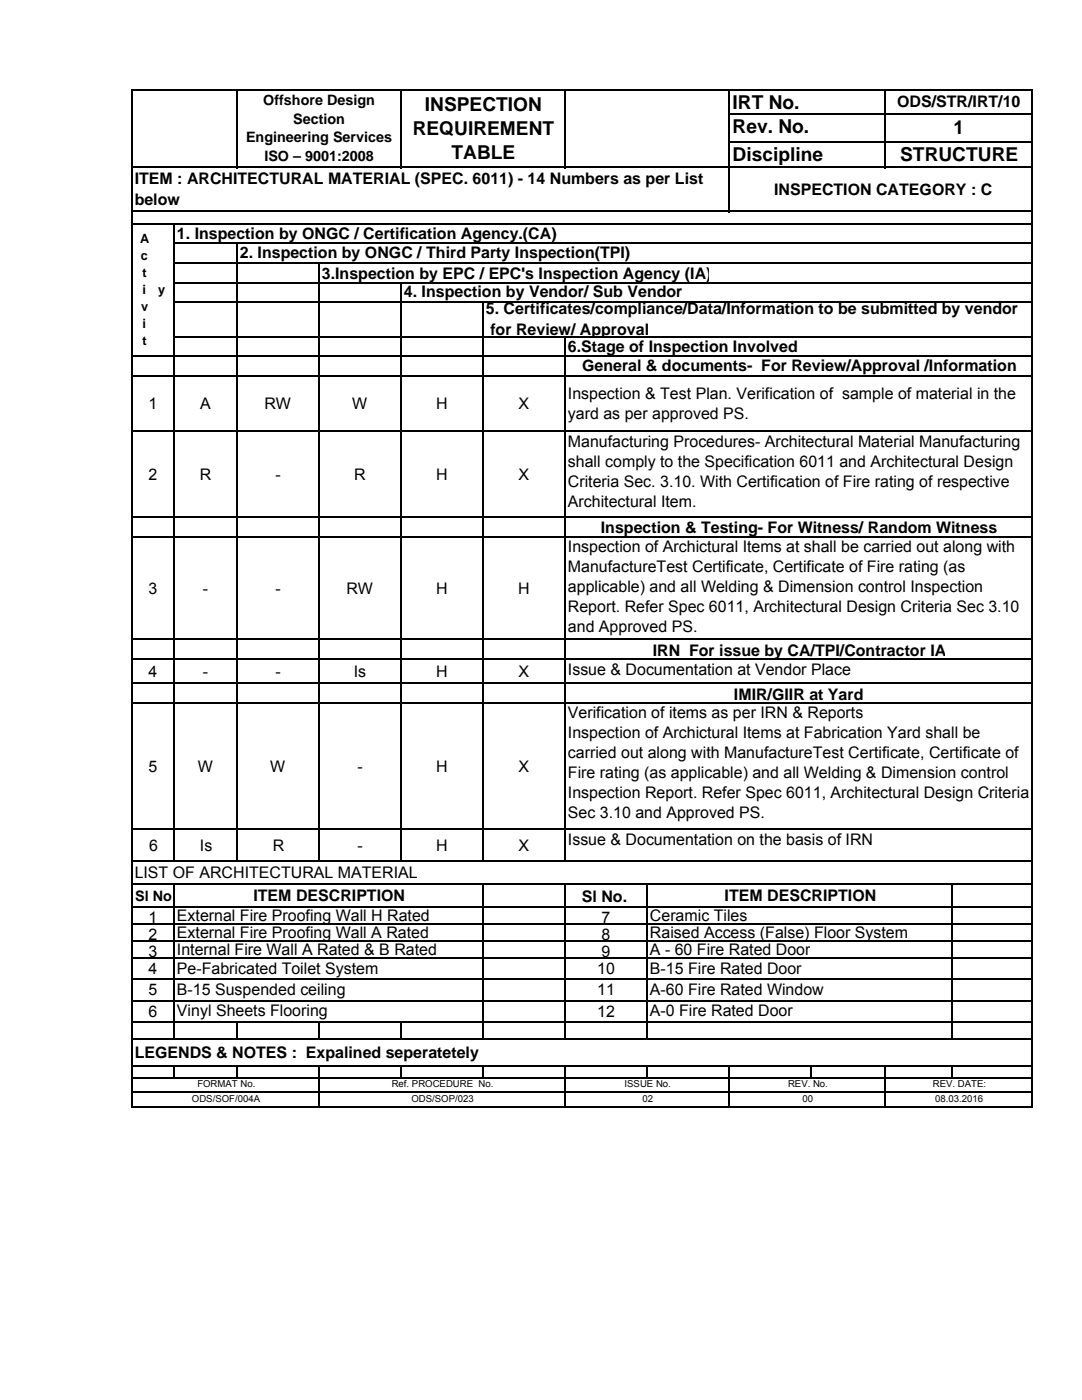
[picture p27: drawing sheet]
<svg xmlns="http://www.w3.org/2000/svg" width="216mm" height="279mm" viewBox="0 0 216 279" stroke-linecap="round" stroke-linejoin="round" font-family="sans-serif">
<defs><g id="words">
<g font-size="3.8">
<text x="84.8" y="22.1">INSPECTION</text>
<text x="146.2" y="21.8">IRT No.</text>
<text x="82.3" y="26.9">REQUIREMENT</text>
<text x="146.2" y="26.6">Rev. No.</text>
<text x="190.3" y="26.8">1</text>
<text x="90.1" y="31.8">TABLE</text>
<text x="146.2" y="32.2">Discipline</text>
<text x="179.6" y="32.1">STRUCTURE</text>
</g>
<g font-size="3.2">
<text x="179" y="21.4">ODS/STR/IRT/10</text>
<text x="26.9" y="36.8">ITEM : ARCHITECTURAL MATERIAL (SPEC. 6011) - 14 Numbers as per List</text>
<text x="26.9" y="40.9">below</text>
<text x="154.5" y="38.8">INSPECTION CATEGORY : C</text>
<text x="35.3" y="47.7">1. Inspection by ONGC / Certification Agency.(CA)</text>
<text x="47.9" y="51.6">2. Inspection by ONGC / Third Party Inspection(TPI)</text>
<text x="64.2" y="55.7">3.Inspection by EPC / EPC's Inspection Agency (IA)</text>
<text x="80.6" y="59.4">4. Inspection by Vendor/ Sub Vendor</text>
<text x="97" y="62.7">5. Certificates/compliance/Data/Information to be submitted by vendor</text>
<text x="97.8" y="66.9">for Review/ Approval</text>
<text x="113.3" y="70.2">6.Stage of Inspection Involved</text>
<text x="116.1" y="74.1">General &amp; documents- For Review/Approval /Information</text>
<text x="29.7" y="81.7">1</text>
<text x="40" y="81.7">A</text>
<text x="52.8" y="81.7">RW</text>
<text x="70.3" y="81.7">W</text>
<text x="87" y="81.7">H</text>
<text x="103.5" y="81.7">X</text>
<text x="113.3" y="79.6">Inspection &amp; Test Plan. Verification of sample of material in the</text>
<text x="113.3" y="83.5">yard as per approved PS.</text>
<text x="113.3" y="89.2">Manufacturing Procedures- Architectural Material Manufacturing</text>
<text x="29.7" y="95.8">2</text>
<text x="39.9" y="95.8">R</text>
<text x="54.9" y="95.8">-</text>
<text x="70.7" y="95.8">R</text>
<text x="87" y="95.8">H</text>
<text x="103.5" y="95.8">X</text>
<text x="113.3" y="93.2">shall comply to the Specification 6011 and Architectural Design</text>
<text x="113.3" y="97.2">Criteria Sec. 3.10. With Certification of Fire rating of respective</text>
<text x="113.3" y="101.2">Architectural Item.</text>
<text x="119.9" y="106.4">Inspection &amp; Testing- For Witness/ Random Witness</text>
<text x="113.3" y="110.2">Inspection of Archictural Items at shall be carried out along with</text>
<text x="29.7" y="118.5">3</text>
<text x="40.5" y="118.5">-</text>
<text x="54.9" y="118.5">-</text>
<text x="69.1" y="118.5">RW</text>
<text x="87" y="118.5">H</text>
<text x="103.4" y="118.5">H</text>
<text x="113.3" y="114.2">ManufactureTest Certificate, Certificate of Fire rating (as</text>
<text x="113.3" y="118.2">applicable) and all Welding &amp; Dimension control Inspection</text>
<text x="113.3" y="122.2">Report. Refer Spec 6011, Architectural Design Criteria Sec 3.10</text>
<text x="113.3" y="126.1">and Approved PS.</text>
<text x="130.2" y="130.9">IRN For issue by CA/TPI/Contractor IA</text>
<text x="29.7" y="135.1">4</text>
<text x="40.5" y="135.1">-</text>
<text x="54.9" y="135.1">-</text>
<text x="70.6" y="135.1">Is</text>
<text x="87" y="135.1">H</text>
<text x="103.5" y="135.1">X</text>
<text x="113.3" y="134.7">Issue &amp; Documentation at Vendor Place</text>
<text x="113.3" y="143.4">Verification of items as per IRN &amp; Reports</text>
<text x="146.5" y="139.6">IMIR/GIIR at Yard</text>
<text x="113.3" y="147.4">Inspection of Archictural Items at Fabrication Yard shall be</text>
<text x="29.7" y="154">5</text>
<text x="39.5" y="154">W</text>
<text x="53.9" y="154">W</text>
<text x="71.3" y="154">-</text>
<text x="87" y="154">H</text>
<text x="103.5" y="154">X</text>
<text x="113.3" y="151.4">carried out along with ManufactureTest Certificate, Certificate of</text>
<text x="113.3" y="155.3">Fire rating (as applicable) and all Welding &amp; Dimension control</text>
<text x="113.3" y="159.3">Inspection Report. Refer Spec 6011, Architectural Design Criteria</text>
<text x="113.3" y="163.3">Sec 3.10 and Approved PS.</text>
<text x="29.8" y="169.8">6</text>
<text x="39.9" y="169.8">Is</text>
<text x="54.4" y="169.8">R</text>
<text x="71.3" y="169.8">-</text>
<text x="87" y="169.8">H</text>
<text x="103.5" y="169.8">X</text>
<text x="113.3" y="168.6">Issue &amp; Documentation on the basis of IRN</text>
<text x="26.9" y="175.2">LIST OF ARCHITECTURAL MATERIAL</text>
<text x="50.6" y="179.8">ITEM DESCRIPTION</text>
<text x="116.1" y="180">Sl No.</text>
<text x="144.6" y="179.8">ITEM DESCRIPTION</text>
<text x="29.7" y="184.2">1</text>
<text x="35.3" y="183.8">External Fire Proofing Wall H Rated</text>
<text x="120.1" y="184.2">7</text>
<text x="129.7" y="183.8">Ceramic Tiles</text>
<text x="29.7" y="187.6">2</text>
<text x="29.7" y="191">3</text>
<text x="35.3" y="187.2">External Fire Proofing Wall A Rated</text>
<text x="35.3" y="190.6">Internal Fire Wall A Rated &amp; B Rated</text>
<text x="120.1" y="187.6">8</text>
<text x="120.1" y="191">9</text>
<text x="129.7" y="187.2">Raised Access (False) Floor System</text>
<text x="129.7" y="190.6">A - 60 Fire Rated Door</text>
<text x="29.7" y="194.4">4</text>
<text x="35.3" y="194.3">Pe-Fabricated Toilet System</text>
<text x="119.2" y="194.4">10</text>
<text x="129.7" y="194.3">B-15 Fire Rated Door</text>
<text x="29.7" y="198.5">5</text>
<text x="29.7" y="202.9">6</text>
<text x="35.3" y="198.6">B-15 Suspended ceiling</text>
<text x="35.3" y="202.8">Vinyl Sheets Flooring</text>
<text x="119.2" y="198.5">11</text>
<text x="119.2" y="202.9">12</text>
<text x="129.7" y="198.6">A-60 Fire Rated Window</text>
<text x="129.7" y="202.8">A-0 Fire Rated Door</text>
<text x="26.9" y="211.1">LEGENDS &amp; NOTES : Expalined seperatetely</text>
</g>
<g font-size="2.9">
<text x="52.5" y="20.9">Offshore Design</text>
<text x="49.1" y="28.4">Engineering Services</text>
<text x="58.5" y="24.6">Section</text>
<text x="52.8" y="32.1">ISO – 9001:2008</text>
<text x="27" y="179.8">Sl No</text>
</g>
<g font-size="2.5">
<text x="27.9" y="48.5">A</text>
<text x="28.1" y="51.9">c</text>
<text x="28.4" y="55.3">t</text>
<text x="28.5" y="58.7">i</text>
<text x="31.5" y="58.7">y</text>
<text x="28.1" y="62">v</text>
<text x="28.5" y="65.4">i</text>
<text x="28.4" y="68.8">t</text>
</g>
<g font-size="1.9">
<text x="38.3" y="220">ODS/SOF/004A</text>
<text x="39.4" y="217">FORMAT No.</text>
<text x="78.2" y="217">Ref. PROCEDURE No.</text>
<text x="82.1" y="220">ODS/SOP/023</text>
<text x="124.6" y="217">ISSUE No.</text>
<text x="128.2" y="220">02</text>
<text x="157.2" y="217">REV. No.</text>
<text x="160.2" y="220">00</text>
<text x="186.2" y="217">REV. DATE:</text>
<text x="186.6" y="220">08.03.2016</text>
</g>
</g></defs>
<g fill="none" stroke="#000" stroke-width=".32">
<path d="M26.3 17.8v203.2M26.4 18h179.6M47.3 18.2v15.4M80 18.2v15.4M112.7 18.2v15.4M145.5 18.2v24.1M176.7 18.2v15.4M205.9 18.2v202.8M26.4 33.4h179.6M145.6 22.8h60.4M145.6 28.4h60.4M26.4 42.2h179.6"/>
<path d="M26.4 44.7h179.6M34.7 44.8v127.2M34.9 48.6h171.1M34.9 52.5h171.1M34.9 56.4h171.1M47.3 48.7v123.3M63.6 52.6v119.4M80 56.5v115.5M26.4 71.1h179.6M26.4 75h179.6M34.9 60.3h171.1M34.9 67.2h171.1"/>
<path d="M96.4 60.4v111.6M112.7 67.4v104.6M26.4 86.1h179.6M26.4 103.2h179.6M26.4 107.1h179.6M26.4 127.6h179.6M26.4 131.5h179.6M26.4 136.3h179.6M26.4 140.2h179.6M26.4 165.4h179.6M26.4 171.9h179.6M26.4 176.5h179.6"/>
<path d="M34.7 176.6v30.9M96.4 176.6v30.9M112.7 176.6v30.9M129.1 176.6v30.9M190 176.6v30.9M26.4 181.1h179.6M26.4 184.5h179.6M26.4 187.9h179.6M26.4 191.3h179.6M26.4 195.4h179.6M26.4 199.8h179.6M26.4 203.9h179.6"/>
<path d="M26.4 207.3h179.6M26.4 212.8h179.6M26.4 215.1h179.6M26.4 217.9h179.6M34.7 213v2.3M47.3 204.1v3.4M47.3 213v2.3M63.6 204.1v3.4M63.6 213v8M80 204.1v3.4M80 213v2.3M96.4 213v2.3"/>
<path d="M112.7 213v8M129.1 213v2.3M145.5 213v8M161.8 213v2.3M176.7 213v8M190 213v2.3M26.4 220.9h179.6"/>
</g>
<use href="#words"/>
</svg>
